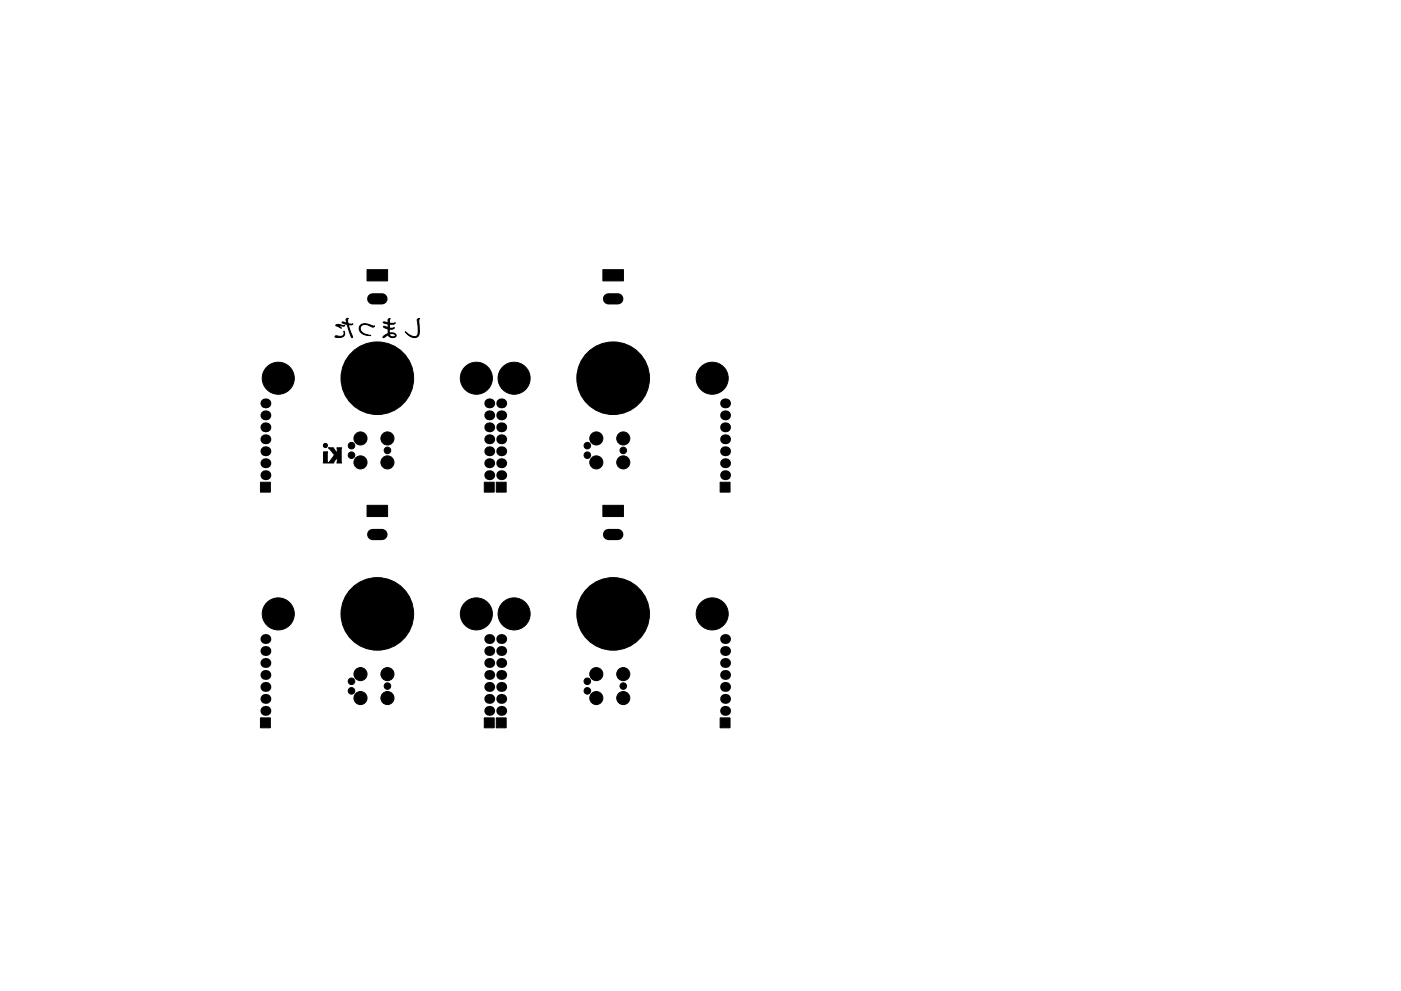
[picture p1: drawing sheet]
<svg xmlns="http://www.w3.org/2000/svg" width="297mm" height="210mm" viewBox="0 0 297 210" stroke-linecap="round" stroke-linejoin="round" font-family="sans-serif">
<g fill="#000" stroke="#000" stroke-width=".21">
<path d="M77.8 57.2h4.4v2.4h-4.4zM127.8 57.2h4.4v2.4h-4.4zM71.1 71.3h.7a.84 .84 0 0 0 .9-.1 .84 .84 0 0 0 .2-.9 1.05 1.05 0 0 1-.2 1.1 1.05 1.05 0 0 1-1.2 .2l-.5-.1zM71.2 68.9l.6-.1 1.3 .3a1.03 1.03 0 0 1-1.1-.1l-.2 .1 .6 .6-1.2-.6zM72.5 68.3l1 .3v-.1a.54 .54 0 0 1 .1-.9h.3l-.2 .3 .1 .8h1l-.3 .2h-.6l.8 2.5v.2l-.3-.3-.9-2.5a.83 .83 0 0 1-1-.4zM76.4 69a2.95 2.95 0 0 1 2.8 .2l.2-.1a.44 .44 0 0 1-.4 .4 .44 .44 0 0 1-.5-.3l-.8-.3a.98 .98 0 0 0-1.3 .6 .98 .98 0 0 0 .7 1.2l1.5 .5a1.93 1.93 0 0 1-2.4-1.6zM81.3 68.3l.7 .1a.22 .22 0 0 0 .3 0 .22 .22 0 0 0 0-.3 .36 .36 0 0 1 0-.4 .36 .36 0 0 1 .4-.1l-.1 .9 .8 .1 .4-.1a.84 .84 0 0 1-1.2 .3v.8h1l-.7 .3a.28 .28 0 0 0-.4 0 .28 .28 0 0 0 0 .4l.1 .4a.9 .9 0 0 1 1.4 .6 1.06 1.06 0 0 1-1.4 .1v-.5a.69 .69 0 0 0 .5 .5 .69 .69 0 0 0 .7-.3 1 1 0 0 0-1.2-.2v.5l-.3-.4-.2 .2a.74 .74 0 0 1-.9 .4l.3-.4 .8-.4v-1a.9 .9 0 0 1-1-.6l1 .3v-.8h-.2a.7 .7 0 0 1-.8-.4zM88.5 67.7l.5-.1-.2 .3 .1 1.4a2.43 2.43 0 0 1-.5 2.2 2.3 2.3 0 0 1-2.4-1.1 2.44 2.44 0 0 0 2.4 .9l.3-.8zM68.6 95.9h.9v2.3h-1zM69.6 95h.6a.67 .67 0 0 1 .8 .6l.5 .6-.1-1.2h1v3.2h-1l.1-1.2-.7 1.2h-1.2l.9-1.1a.52 .52 0 0 0 .1-.9zM55.2 102.3h2.1v2.1h-2.1zM77.8 107.2h4.4v2.4h-4.4z"/>
<path d="M102.7 102.3h2.1v2.1h-2.1zM105.2 102.3h2.1v2.1h-2.1zM127.8 107.2h4.4v2.4h-4.4zM152.7 102.3h2.1v2.1h-2.1zM55.2 152.3h2.1v2.1h-2.1zM102.7 152.3h2.1v2.1h-2.1zM105.2 152.3h2.1v2.1h-2.1zM152.7 152.3h2.1v2.1h-2.1z"/>
<circle cx="57.3" cy="78.6" r=".5"/>
<circle cx="59" cy="77.8" r=".5"/>
<circle cx="60.7" cy="78.6" r=".5"/>
<circle cx="99.3" cy="78.6" r=".5"/>
<circle cx="101" cy="77.8" r=".5"/>
<circle cx="102.7" cy="78.6" r=".5"/>
<circle cx="107.3" cy="78.6" r=".5"/>
<circle cx="109" cy="77.8" r=".5"/>
<circle cx="110.7" cy="78.6" r=".5"/>
<circle cx="149.3" cy="78.6" r=".5"/>
<circle cx="151" cy="77.8" r=".5"/>
<circle cx="152.7" cy="78.6" r=".5"/>
<circle cx="56.6" cy="80.2" r=".5"/>
<circle cx="57.3" cy="81.9" r=".5"/>
<circle cx="59" cy="80.2" r="3.4"/>
<circle cx="59" cy="82.6" r=".5"/>
<circle cx="60.7" cy="81.9" r=".5"/>
<circle cx="61.4" cy="80.2" r=".5"/>
<circle cx="69" cy="94.5" r=".44"/>
<circle cx="74.5" cy="96.6" r=".7"/>
<circle cx="74.5" cy="94.5" r=".7"/>
<circle cx="76.4" cy="93" r="1.39"/>
<circle cx="76.4" cy="98.1" r="1.39"/>
<circle cx="80" cy="80.2" r="7.7"/>
<circle cx="82.1" cy="95.6" r=".7"/>
<circle cx="82.1" cy="93" r="1.39"/>
<circle cx="82.1" cy="98.1" r="1.39"/>
<circle cx="98.6" cy="80.2" r=".5"/>
<circle cx="99.3" cy="81.9" r=".5"/>
<circle cx="101" cy="82.6" r=".5"/>
<circle cx="101" cy="80.2" r="3.4"/>
<circle cx="102.7" cy="81.9" r=".5"/>
<circle cx="103.4" cy="80.2" r=".5"/>
<circle cx="106.6" cy="80.2" r=".5"/>
<circle cx="107.3" cy="81.9" r=".5"/>
<circle cx="109" cy="82.6" r=".5"/>
<circle cx="109" cy="80.2" r="3.4"/>
<circle cx="110.7" cy="81.9" r=".5"/>
<circle cx="111.4" cy="80.2" r=".5"/>
<circle cx="124.5" cy="96.6" r=".7"/>
<circle cx="124.5" cy="94.5" r=".7"/>
<circle cx="126.4" cy="93" r="1.39"/>
<circle cx="126.4" cy="98.1" r="1.39"/>
<circle cx="130" cy="80.2" r="7.7"/>
<circle cx="132.1" cy="95.6" r=".7"/>
<circle cx="132.1" cy="98.1" r="1.39"/>
<circle cx="132.1" cy="93" r="1.39"/>
<circle cx="148.6" cy="80.2" r=".5"/>
<circle cx="149.3" cy="81.9" r=".5"/>
<circle cx="151" cy="80.2" r="3.4"/>
<circle cx="151" cy="82.6" r=".5"/>
<circle cx="152.7" cy="81.9" r=".5"/>
<circle cx="153.4" cy="80.2" r=".5"/>
<circle cx="56.6" cy="130.2" r=".5"/>
<circle cx="57.3" cy="128.6" r=".5"/>
<circle cx="57.3" cy="131.9" r=".5"/>
<circle cx="59" cy="127.8" r=".5"/>
<circle cx="59" cy="132.6" r=".5"/>
<circle cx="59" cy="130.2" r="3.4"/>
<circle cx="60.7" cy="128.6" r=".5"/>
<circle cx="60.7" cy="131.9" r=".5"/>
<circle cx="61.4" cy="130.2" r=".5"/>
<circle cx="80" cy="130.2" r="7.7"/>
<circle cx="98.6" cy="130.2" r=".5"/>
<circle cx="99.3" cy="128.6" r=".5"/>
<circle cx="99.3" cy="131.9" r=".5"/>
<circle cx="101" cy="127.8" r=".5"/>
<circle cx="101" cy="132.6" r=".5"/>
<circle cx="101" cy="130.2" r="3.4"/>
<circle cx="102.7" cy="128.6" r=".5"/>
<circle cx="102.7" cy="131.9" r=".5"/>
<circle cx="103.4" cy="130.2" r=".5"/>
<circle cx="106.6" cy="130.2" r=".5"/>
<circle cx="107.3" cy="128.6" r=".5"/>
<circle cx="107.3" cy="131.9" r=".5"/>
<circle cx="109" cy="127.8" r=".5"/>
<circle cx="109" cy="132.6" r=".5"/>
<circle cx="109" cy="130.2" r="3.4"/>
<circle cx="110.7" cy="128.6" r=".5"/>
<circle cx="110.7" cy="131.9" r=".5"/>
<circle cx="111.4" cy="130.2" r=".5"/>
<circle cx="130" cy="130.2" r="7.7"/>
<circle cx="148.6" cy="130.2" r=".5"/>
<circle cx="149.3" cy="128.6" r=".5"/>
<circle cx="149.3" cy="131.9" r=".5"/>
<circle cx="151" cy="130.2" r="3.4"/>
<circle cx="151" cy="127.8" r=".5"/>
<circle cx="151" cy="132.6" r=".5"/>
<circle cx="152.7" cy="128.6" r=".5"/>
<circle cx="152.7" cy="131.9" r=".5"/>
<circle cx="153.4" cy="130.2" r=".5"/>
<circle cx="74.5" cy="146.6" r=".7"/>
<circle cx="74.5" cy="144.5" r=".7"/>
<circle cx="76.4" cy="143" r="1.39"/>
<circle cx="76.4" cy="148.1" r="1.39"/>
<circle cx="82.1" cy="145.6" r=".7"/>
<circle cx="82.1" cy="143" r="1.39"/>
<circle cx="82.1" cy="148.1" r="1.39"/>
<circle cx="124.5" cy="146.6" r=".7"/>
<circle cx="124.5" cy="144.5" r=".7"/>
<circle cx="126.4" cy="143" r="1.39"/>
<circle cx="126.4" cy="148.1" r="1.39"/>
<circle cx="132.1" cy="145.6" r=".7"/>
<circle cx="132.1" cy="143" r="1.39"/>
<circle cx="132.1" cy="148.1" r="1.39"/>
</g>
<g fill="#000">
<circle cx="56.3" cy="85.6" r="1.05"/>
<circle cx="56.3" cy="93.2" r="1.05"/>
<circle cx="56.3" cy="95.7" r="1.05"/>
<circle cx="56.3" cy="98.3" r="1.05"/>
<circle cx="56.3" cy="90.7" r="1.05"/>
<circle cx="56.3" cy="88.1" r="1.05"/>
<circle cx="103.7" cy="93.2" r="1.05"/>
<circle cx="103.7" cy="95.7" r="1.05"/>
<circle cx="103.7" cy="88.1" r="1.05"/>
<circle cx="103.7" cy="98.3" r="1.05"/>
<circle cx="103.7" cy="90.7" r="1.05"/>
<circle cx="103.7" cy="85.6" r="1.05"/>
<circle cx="106.3" cy="98.3" r="1.05"/>
<circle cx="106.3" cy="85.6" r="1.05"/>
<circle cx="106.3" cy="95.7" r="1.05"/>
<circle cx="106.3" cy="93.2" r="1.05"/>
<circle cx="106.3" cy="90.7" r="1.05"/>
<circle cx="106.3" cy="88.1" r="1.05"/>
<circle cx="153.7" cy="85.6" r="1.05"/>
<circle cx="153.7" cy="88.1" r="1.05"/>
<circle cx="153.7" cy="93.2" r="1.05"/>
<circle cx="153.7" cy="98.3" r="1.05"/>
<circle cx="153.7" cy="95.7" r="1.05"/>
<circle cx="153.7" cy="90.7" r="1.05"/>
<circle cx="56.3" cy="100.8" r="1.05"/>
<circle cx="103.7" cy="100.8" r="1.05"/>
<circle cx="106.3" cy="100.8" r="1.05"/>
<circle cx="153.7" cy="100.8" r="1.05"/>
<circle cx="56.3" cy="135.6" r="1.05"/>
<circle cx="56.3" cy="138.1" r="1.05"/>
<circle cx="103.7" cy="138.1" r="1.05"/>
<circle cx="103.7" cy="135.6" r="1.05"/>
<circle cx="106.3" cy="135.6" r="1.05"/>
<circle cx="106.3" cy="138.1" r="1.05"/>
<circle cx="153.7" cy="135.6" r="1.05"/>
<circle cx="153.7" cy="138.1" r="1.05"/>
<circle cx="56.3" cy="140.7" r="1.05"/>
<circle cx="56.3" cy="150.8" r="1.05"/>
<circle cx="56.3" cy="148.3" r="1.05"/>
<circle cx="56.3" cy="143.2" r="1.05"/>
<circle cx="56.3" cy="145.7" r="1.05"/>
<circle cx="103.7" cy="140.7" r="1.05"/>
<circle cx="103.7" cy="143.2" r="1.05"/>
<circle cx="103.7" cy="145.7" r="1.05"/>
<circle cx="103.7" cy="150.8" r="1.05"/>
<circle cx="103.7" cy="148.3" r="1.05"/>
<circle cx="106.3" cy="150.8" r="1.05"/>
<circle cx="106.3" cy="148.3" r="1.05"/>
<circle cx="106.3" cy="145.7" r="1.05"/>
<circle cx="106.3" cy="143.2" r="1.05"/>
<circle cx="106.3" cy="140.7" r="1.05"/>
<circle cx="153.7" cy="140.7" r="1.05"/>
<circle cx="153.7" cy="148.3" r="1.05"/>
<circle cx="153.7" cy="143.2" r="1.05"/>
<circle cx="153.7" cy="145.7" r="1.05"/>
<circle cx="153.7" cy="150.8" r="1.05"/>
</g>
<path d="M79 63.4h2M129 63.4h2M79 113.4h2M129 113.4h2" fill="none" stroke="#000" stroke-width="2.4"/>
</svg>
